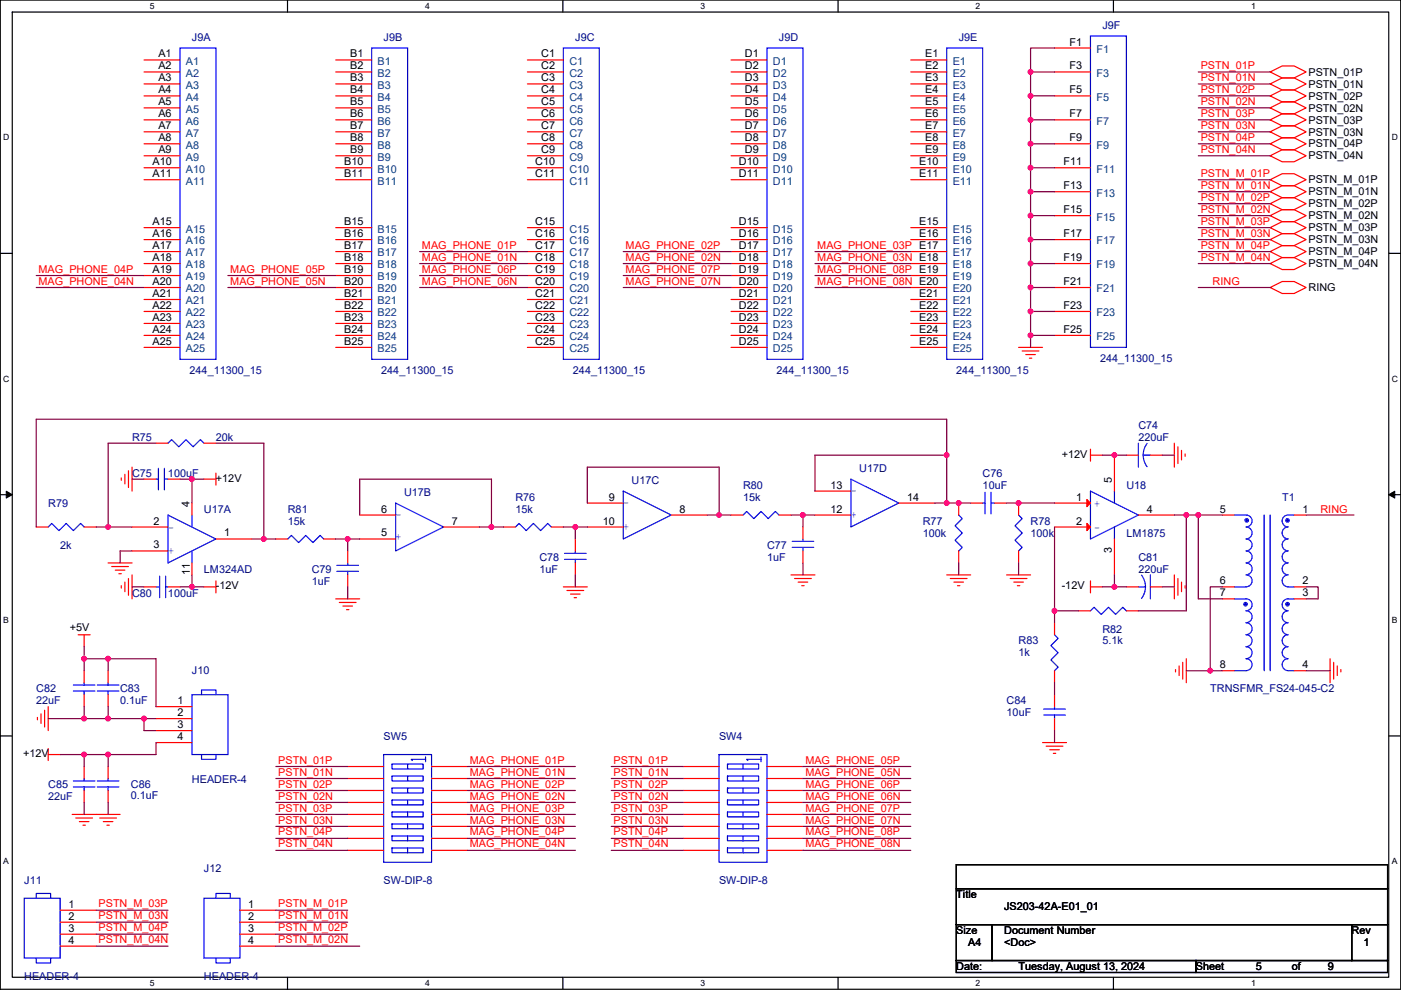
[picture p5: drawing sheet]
<svg xmlns="http://www.w3.org/2000/svg" width="297mm" height="210mm" viewBox="0 0 297 210" stroke-linecap="round" stroke-linejoin="round" font-family="sans-serif">
<defs><g id="words">
<g font-size="2.3" fill="#000080">
<text x="40.7" y="8.7">J9A</text>
<text x="81.3" y="8.7">J9B</text>
<text x="122" y="8.7">J9C</text>
<text x="165.2" y="8.7">J9D</text>
<text x="203.3" y="8.7">J9E</text>
<text x="233.7" y="6.1">J9F</text>
<text x="233.2" y="76.8">244_11300_15</text>
<text x="40.2" y="79.3">244_11300_15</text>
<text x="80.8" y="79.3">244_11300_15</text>
<text x="121.5" y="79.3">244_11300_15</text>
<text x="164.7" y="79.3">244_11300_15</text>
<text x="202.8" y="79.3">244_11300_15</text>
<text x="28" y="93.5">R75</text>
<text x="45.8" y="93.5">20k</text>
<text x="241.4" y="91">C74</text>
<text x="241.4" y="93.5">220uF</text>
<text x="28" y="101.1">C75</text>
<text x="35.6" y="101.1">100uF</text>
<text x="182.2" y="100.1">U17D</text>
<text x="208.3" y="101.1">C76</text>
<text x="10.2" y="107.5">R79</text>
<text x="85.7" y="105.2">U17B</text>
<text x="109.3" y="106.2">R76</text>
<text x="133.9" y="102.7">U17C</text>
<text x="157.5" y="103.7">R80</text>
<text x="157.5" y="106.2">15k</text>
<text x="208.3" y="103.7">10uF</text>
<text x="238.8" y="103.7">U18</text>
<text x="271.8" y="106.2">T1</text>
<text x="43.2" y="108.8">U17A</text>
<text x="61" y="108.8">R81</text>
<text x="61" y="111.3">15k</text>
<text x="109.3" y="108.8">15k</text>
<text x="195.6" y="111.3">R77</text>
<text x="195.6" y="113.8">100k</text>
<text x="218.5" y="111.3">R78</text>
<text x="218.5" y="113.8">100k</text>
<text x="238.8" y="113.8">LM1875</text>
<text x="12.8" y="116.4">2k</text>
<text x="114.4" y="118.9">C78</text>
<text x="162.6" y="116.4">C77</text>
<text x="162.6" y="118.9">1uF</text>
<text x="241.4" y="118.9">C81</text>
<text x="43.2" y="121.5">LM324AD</text>
<text x="66.1" y="121.5">C79</text>
<text x="66.1" y="124">1uF</text>
<text x="114.4" y="121.5">1uF</text>
<text x="241.4" y="121.5">220uF</text>
<text x="28" y="126.5">C80</text>
<text x="35.6" y="126.5">100uF</text>
<text x="216" y="136.7">R83</text>
<text x="233.7" y="134.2">R82</text>
<text x="233.7" y="136.7">5.1k</text>
<text x="40.7" y="143">J10</text>
<text x="216" y="139.2">1k</text>
<text x="7.7" y="146.9">C82</text>
<text x="7.7" y="149.4">22uF</text>
<text x="25.5" y="146.9">C83</text>
<text x="25.5" y="149.4">0.1uF</text>
<text x="213.4" y="149.4">C84</text>
<text x="256.6" y="146.9">TRNSFMR_FS24-045-C2</text>
<text x="213.4" y="151.9">10uF</text>
<text x="81.3" y="157">SW5</text>
<text x="152.5" y="157">SW4</text>
<text x="10.2" y="167.2">C85</text>
<text x="27.7" y="167.2">C86</text>
<text x="40.7" y="166.2">HEADER-4</text>
<text x="10.2" y="169.7">22uF</text>
<text x="27.7" y="169.5">0.1uF</text>
<text x="43.2" y="185">J12</text>
<text x="5.1" y="187.5">J11</text>
<text x="81.3" y="187.5">SW-DIP-8</text>
<text x="152.5" y="187.5">SW-DIP-8</text>
<text x="5.1" y="207.8">HEADER-4</text>
<text x="43.2" y="207.8">HEADER-4</text>
</g>
<g font-size="2.3">
<text x="226.8" y="9.7">F1</text>
<text x="33.6" y="12.2">A1</text>
<text x="33.6" y="14.7">A2</text>
<text x="33.6" y="17.3">A3</text>
<text x="74.2" y="12.2">B1</text>
<text x="74.2" y="14.7">B2</text>
<text x="74.2" y="17.3">B3</text>
<text x="114.7" y="12.2">C1</text>
<text x="114.7" y="14.7">C2</text>
<text x="114.7" y="17.3">C3</text>
<text x="157.9" y="12.2">D1</text>
<text x="157.9" y="14.7">D2</text>
<text x="157.9" y="17.3">D3</text>
<text x="196.1" y="12.2">E1</text>
<text x="196.1" y="14.7">E2</text>
<text x="196.1" y="17.3">E3</text>
<text x="226.8" y="14.7">F3</text>
<text x="277.4" y="16">PSTN_01P</text>
<text x="33.6" y="19.8">A4</text>
<text x="33.6" y="22.4">A5</text>
<text x="74.2" y="19.8">B4</text>
<text x="74.2" y="22.4">B5</text>
<text x="114.7" y="19.8">C4</text>
<text x="114.7" y="22.4">C5</text>
<text x="157.9" y="19.8">D4</text>
<text x="157.9" y="22.4">D5</text>
<text x="196.1" y="19.8">E4</text>
<text x="196.1" y="22.4">E5</text>
<text x="226.8" y="19.8">F5</text>
<text x="277.4" y="18.6">PSTN_01N</text>
<text x="277.4" y="21.1">PSTN_02P</text>
<text x="277.4" y="23.7">PSTN_02N</text>
<text x="33.6" y="24.9">A6</text>
<text x="33.6" y="27.4">A7</text>
<text x="33.6" y="30">A8</text>
<text x="74.2" y="24.9">B6</text>
<text x="74.2" y="27.4">B7</text>
<text x="74.2" y="30">B8</text>
<text x="114.7" y="24.9">C6</text>
<text x="114.7" y="27.4">C7</text>
<text x="114.7" y="30">C8</text>
<text x="157.9" y="24.9">D6</text>
<text x="157.9" y="27.4">D7</text>
<text x="157.9" y="30">D8</text>
<text x="196.1" y="24.9">E6</text>
<text x="196.1" y="27.4">E7</text>
<text x="196.1" y="30">E8</text>
<text x="226.8" y="24.9">F7</text>
<text x="226.8" y="30">F9</text>
<text x="277.4" y="26.2">PSTN_03P</text>
<text x="277.4" y="28.7">PSTN_03N</text>
<text x="32.3" y="35.1">A10</text>
<text x="33.6" y="32.5">A9</text>
<text x="73" y="35.1">B10</text>
<text x="74.2" y="32.5">B9</text>
<text x="113.5" y="35.1">C10</text>
<text x="114.7" y="32.5">C9</text>
<text x="156.7" y="35.1">D10</text>
<text x="157.9" y="32.5">D9</text>
<text x="194.9" y="35.1">E10</text>
<text x="196.1" y="32.5">E9</text>
<text x="225.5" y="35.1">F11</text>
<text x="277.4" y="31.3">PSTN_04P</text>
<text x="277.4" y="33.8">PSTN_04N</text>
<text x="32.3" y="37.6">A11</text>
<text x="73" y="37.6">B11</text>
<text x="113.5" y="37.6">C11</text>
<text x="156.7" y="37.6">D11</text>
<text x="194.9" y="37.6">E11</text>
<text x="225.5" y="40.1">F13</text>
<text x="277.4" y="38.9">PSTN_M_01P</text>
<text x="277.4" y="41.4">PSTN_M_01N</text>
<text x="32.3" y="47.8">A15</text>
<text x="73" y="47.8">B15</text>
<text x="113.5" y="47.8">C15</text>
<text x="156.7" y="47.8">D15</text>
<text x="194.9" y="47.8">E15</text>
<text x="225.5" y="45.2">F15</text>
<text x="277.4" y="44">PSTN_M_02P</text>
<text x="277.4" y="46.5">PSTN_M_02N</text>
<text x="32.3" y="50.3">A16</text>
<text x="32.3" y="52.8">A17</text>
<text x="73" y="50.3">B16</text>
<text x="73" y="52.8">B17</text>
<text x="113.5" y="50.3">C16</text>
<text x="113.5" y="52.8">C17</text>
<text x="156.7" y="50.3">D16</text>
<text x="156.7" y="52.8">D17</text>
<text x="194.9" y="50.3">E16</text>
<text x="225.5" y="50.3">F17</text>
<text x="277.4" y="49.1">PSTN_M_03P</text>
<text x="277.4" y="51.6">PSTN_M_03N</text>
<text x="32.3" y="55.4">A18</text>
<text x="32.3" y="57.9">A19</text>
<text x="73" y="55.4">B18</text>
<text x="73" y="57.9">B19</text>
<text x="113.5" y="55.4">C18</text>
<text x="113.5" y="57.9">C19</text>
<text x="156.7" y="55.4">D18</text>
<text x="156.7" y="57.9">D19</text>
<text x="225.5" y="55.4">F19</text>
<text x="277.4" y="54.1">PSTN_M_04P</text>
<text x="277.4" y="56.7">PSTN_M_04N</text>
<text x="32.3" y="60.5">A20</text>
<text x="32.3" y="63">A21</text>
<text x="32.3" y="65.5">A22</text>
<text x="73" y="60.5">B20</text>
<text x="73" y="63">B21</text>
<text x="73" y="65.5">B22</text>
<text x="113.5" y="60.5">C20</text>
<text x="113.5" y="63">C21</text>
<text x="113.5" y="65.5">C22</text>
<text x="156.7" y="60.5">D20</text>
<text x="156.7" y="63">D21</text>
<text x="156.7" y="65.5">D22</text>
<text x="194.9" y="63">E21</text>
<text x="194.9" y="65.5">E22</text>
<text x="225.5" y="60.5">F21</text>
<text x="225.5" y="65.5">F23</text>
<text x="277.4" y="61.8">RING</text>
<text x="32.3" y="68.1">A23</text>
<text x="32.3" y="70.6">A24</text>
<text x="73" y="68.1">B23</text>
<text x="73" y="70.6">B24</text>
<text x="113.5" y="68.1">C23</text>
<text x="113.5" y="70.6">C24</text>
<text x="156.7" y="68.1">D23</text>
<text x="156.7" y="70.6">D24</text>
<text x="194.9" y="68.1">E23</text>
<text x="194.9" y="70.6">E24</text>
<text x="225.5" y="70.6">F25</text>
<text x="32.3" y="73.2">A25</text>
<text x="73" y="73.2">B25</text>
<text x="113.5" y="73.2">C25</text>
<text x="156.7" y="73.2">D25</text>
<text x="194.9" y="73.2">E25</text>
<text x="225.1" y="97.1">+12V</text>
<text x="40.2" y="107.5" transform="rotate(-90 40.2 107.5)">4</text>
<text x="45.8" y="102.2">+12V</text>
<text x="129.1" y="106.2">9</text>
<text x="176.1" y="103.6">13</text>
<text x="192.3" y="106.2">14</text>
<text x="228.2" y="106.2">1</text>
<text x="235.8" y="102.4" transform="rotate(-90 235.8 102.4)">5</text>
<text x="32.6" y="111.3">2</text>
<text x="47.6" y="113.8">1</text>
<text x="80.8" y="113.8">5</text>
<text x="80.8" y="108.7">6</text>
<text x="95.8" y="111.3">7</text>
<text x="127.8" y="111.3">10</text>
<text x="144.1" y="108.7">8</text>
<text x="176.1" y="108.7">12</text>
<text x="228.2" y="111.3">2</text>
<text x="243.1" y="108.7">4</text>
<text x="258.6" y="108.7">5</text>
<text x="276.2" y="108.7">1</text>
<text x="32.6" y="116.3">3</text>
<text x="235.8" y="117.4" transform="rotate(-90 235.8 117.4)">3</text>
<text x="40.3" y="121.9" transform="rotate(-90 40.3 121.9)">11</text>
<text x="45.8" y="125">-12V</text>
<text x="225.1" y="125">-12V</text>
<text x="258.6" y="124">6</text>
<text x="276.2" y="124">2</text>
<text x="258.6" y="126.5">7</text>
<text x="276.2" y="126.5">3</text>
<text x="14.8" y="133.9">+5V</text>
<text x="258.6" y="141.7">8</text>
<text x="276.2" y="141.7">4</text>
<text x="37.7" y="149.4">1</text>
<text x="37.7" y="151.9">2</text>
<text x="37.7" y="154.4">3</text>
<text x="4.9" y="160.6">+12V</text>
<text x="37.7" y="157">4</text>
<text x="202.8" y="190.5">Title</text>
<text x="14.5" y="192.5">1</text>
<text x="14.5" y="195.1">2</text>
<text x="14.5" y="197.6">3</text>
<text x="52.6" y="192.5">1</text>
<text x="52.6" y="195.1">2</text>
<text x="52.6" y="197.6">3</text>
<text x="212.9" y="193.1">JS203-42A-E01_01</text>
<text x="14.5" y="200.2">4</text>
<text x="52.6" y="200.2">4</text>
<text x="202.8" y="198.2">Size</text>
<text x="205.3" y="200.7">A4</text>
<text x="212.9" y="198.2">Document Number</text>
<text x="212.9" y="200.7">&lt;Doc&gt;</text>
<text x="286.6" y="198.2">Rev</text>
<text x="289.1" y="200.7">1</text>
<text x="202.8" y="205.8">Date:</text>
<text x="216" y="205.8">Tuesday, August 13, 2024</text>
<text x="253.6" y="205.8">Sheet</text>
<text x="266.3" y="205.8">5</text>
<text x="273.9" y="205.8">of</text>
<text x="281.5" y="205.8">9</text>
</g>
<g font-size="2.3" fill="#004080">
<text x="232.5" y="11.2">F1</text>
<text x="39.4" y="13.8">A1</text>
<text x="39.4" y="16.3">A2</text>
<text x="80.1" y="13.8">B1</text>
<text x="80.1" y="16.3">B2</text>
<text x="120.7" y="13.8">C1</text>
<text x="120.7" y="16.3">C2</text>
<text x="163.9" y="13.8">D1</text>
<text x="163.9" y="16.3">D2</text>
<text x="202" y="13.8">E1</text>
<text x="202" y="16.3">E2</text>
<text x="232.5" y="16.3">F3</text>
<text x="39.4" y="18.8">A3</text>
<text x="39.4" y="21.4">A4</text>
<text x="39.4" y="23.9">A5</text>
<text x="80.1" y="18.8">B3</text>
<text x="80.1" y="21.4">B4</text>
<text x="80.1" y="23.9">B5</text>
<text x="120.7" y="18.8">C3</text>
<text x="120.7" y="21.4">C4</text>
<text x="120.7" y="23.9">C5</text>
<text x="163.9" y="18.8">D3</text>
<text x="163.9" y="21.4">D4</text>
<text x="163.9" y="23.9">D5</text>
<text x="202" y="18.8">E3</text>
<text x="202" y="21.4">E4</text>
<text x="202" y="23.9">E5</text>
<text x="232.5" y="21.4">F5</text>
<text x="39.4" y="26.5">A6</text>
<text x="39.4" y="29">A7</text>
<text x="80.1" y="26.5">B6</text>
<text x="80.1" y="29">B7</text>
<text x="120.7" y="26.5">C6</text>
<text x="120.7" y="29">C7</text>
<text x="163.9" y="26.5">D6</text>
<text x="163.9" y="29">D7</text>
<text x="202" y="26.5">E6</text>
<text x="202" y="29">E7</text>
<text x="232.5" y="26.5">F7</text>
<text x="39.4" y="31.5">A8</text>
<text x="39.4" y="34.1">A9</text>
<text x="80.1" y="31.5">B8</text>
<text x="80.1" y="34.1">B9</text>
<text x="120.7" y="31.5">C8</text>
<text x="120.7" y="34.1">C9</text>
<text x="163.9" y="31.5">D8</text>
<text x="163.9" y="34.1">D9</text>
<text x="202" y="31.5">E8</text>
<text x="202" y="34.1">E9</text>
<text x="232.5" y="31.5">F9</text>
<text x="39.4" y="36.6">A10</text>
<text x="39.4" y="39.2">A11</text>
<text x="80.1" y="36.6">B10</text>
<text x="80.1" y="39.2">B11</text>
<text x="120.7" y="36.6">C10</text>
<text x="120.7" y="39.2">C11</text>
<text x="163.9" y="36.6">D10</text>
<text x="163.9" y="39.2">D11</text>
<text x="202" y="36.6">E10</text>
<text x="202" y="39.2">E11</text>
<text x="232.5" y="36.6">F11</text>
<text x="232.5" y="41.7">F13</text>
<text x="232.5" y="46.8">F15</text>
<text x="39.4" y="49.3">A15</text>
<text x="39.4" y="51.9">A16</text>
<text x="80.1" y="49.3">B15</text>
<text x="80.1" y="51.9">B16</text>
<text x="120.7" y="49.3">C15</text>
<text x="120.7" y="51.9">C16</text>
<text x="163.9" y="49.3">D15</text>
<text x="163.9" y="51.9">D16</text>
<text x="202" y="49.3">E15</text>
<text x="202" y="51.9">E16</text>
<text x="232.5" y="51.9">F17</text>
<text x="39.4" y="54.4">A17</text>
<text x="39.4" y="56.9">A18</text>
<text x="39.4" y="59.5">A19</text>
<text x="80.1" y="54.4">B17</text>
<text x="80.1" y="56.9">B18</text>
<text x="80.1" y="59.5">B19</text>
<text x="120.7" y="54.4">C17</text>
<text x="120.7" y="56.9">C18</text>
<text x="120.7" y="59.5">C19</text>
<text x="163.9" y="54.4">D17</text>
<text x="163.9" y="56.9">D18</text>
<text x="163.9" y="59.5">D19</text>
<text x="202" y="54.4">E17</text>
<text x="202" y="56.9">E18</text>
<text x="202" y="59.5">E19</text>
<text x="232.5" y="56.9">F19</text>
<text x="39.4" y="62">A20</text>
<text x="39.4" y="64.6">A21</text>
<text x="80.1" y="62">B20</text>
<text x="80.1" y="64.6">B21</text>
<text x="120.7" y="62">C20</text>
<text x="120.7" y="64.6">C21</text>
<text x="163.9" y="62">D20</text>
<text x="163.9" y="64.6">D21</text>
<text x="202" y="62">E20</text>
<text x="202" y="64.6">E21</text>
<text x="232.5" y="62">F21</text>
<text x="39.4" y="67.1">A22</text>
<text x="39.4" y="69.6">A23</text>
<text x="80.1" y="67.1">B22</text>
<text x="80.1" y="69.6">B23</text>
<text x="120.7" y="67.1">C22</text>
<text x="120.7" y="69.6">C23</text>
<text x="163.9" y="67.1">D22</text>
<text x="163.9" y="69.6">D23</text>
<text x="202" y="67.1">E22</text>
<text x="202" y="69.6">E23</text>
<text x="232.5" y="67.1">F23</text>
<text x="39.4" y="72.2">A24</text>
<text x="39.4" y="74.7">A25</text>
<text x="80.1" y="72.2">B24</text>
<text x="80.1" y="74.7">B25</text>
<text x="120.7" y="72.2">C24</text>
<text x="120.7" y="74.7">C25</text>
<text x="163.9" y="72.2">D24</text>
<text x="163.9" y="74.7">D25</text>
<text x="202" y="72.2">E24</text>
<text x="202" y="74.7">E25</text>
<text x="232.5" y="72.2">F25</text>
</g>
<g font-size="2.3" fill="#f00">
<text x="254.6" y="14.6">PSTN_01P</text>
<text x="254.6" y="17.2">PSTN_01N</text>
<text x="254.6" y="19.7">PSTN_02P</text>
<text x="254.6" y="22.3">PSTN_02N</text>
<text x="254.6" y="24.8">PSTN_03P</text>
<text x="254.6" y="27.3">PSTN_03N</text>
<text x="254.6" y="29.9">PSTN_04P</text>
<text x="254.6" y="32.4">PSTN_04N</text>
<text x="254.6" y="37.5">PSTN_M_01P</text>
<text x="254.6" y="40">PSTN_M_01N</text>
<text x="254.6" y="42.6">PSTN_M_02P</text>
<text x="254.6" y="45.1">PSTN_M_02N</text>
<text x="254.6" y="47.7">PSTN_M_03P</text>
<text x="89.5" y="52.7">MAG_PHONE_01P</text>
<text x="132.6" y="52.7">MAG_PHONE_02P</text>
<text x="173.3" y="52.7">MAG_PHONE_03P E17</text>
<text x="254.6" y="50.2">PSTN_M_03N</text>
<text x="254.6" y="52.7">PSTN_M_04P</text>
<text x="8.2" y="57.8">MAG_PHONE_04P</text>
<text x="48.8" y="57.8">MAG_PHONE_05P</text>
<text x="89.5" y="55.3">MAG_PHONE_01N</text>
<text x="89.5" y="57.8">MAG_PHONE_06P</text>
<text x="132.6" y="55.3">MAG_PHONE_02N</text>
<text x="132.6" y="57.8">MAG_PHONE_07P</text>
<text x="173.3" y="55.3">MAG_PHONE_03N E18</text>
<text x="173.3" y="57.8">MAG_PHONE_08P E19</text>
<text x="254.6" y="55.3">PSTN_M_04N</text>
<text x="8.2" y="60.4">MAG_PHONE_04N</text>
<text x="48.8" y="60.4">MAG_PHONE_05N</text>
<text x="89.5" y="60.4">MAG_PHONE_06N</text>
<text x="132.6" y="60.4">MAG_PHONE_07N</text>
<text x="173.3" y="60.4">MAG_PHONE_08N E20</text>
<text x="257.1" y="60.5">RING</text>
<text x="280" y="108.7">RING</text>
<text x="59" y="162">PSTN_01P</text>
<text x="99.6" y="162">MAG_PHONE_01P</text>
<text x="130.1" y="162">PSTN_01P</text>
<text x="170.7" y="162">MAG_PHONE_05P</text>
<text x="59" y="164.5">PSTN_01N</text>
<text x="59" y="167">PSTN_02P</text>
<text x="99.6" y="164.5">MAG_PHONE_01N</text>
<text x="99.6" y="167">MAG_PHONE_02P</text>
<text x="130.1" y="164.5">PSTN_01N</text>
<text x="130.1" y="167">PSTN_02P</text>
<text x="170.7" y="164.5">MAG_PHONE_05N</text>
<text x="170.7" y="167">MAG_PHONE_06P</text>
<text x="59" y="169.6">PSTN_02N</text>
<text x="59" y="172.1">PSTN_03P</text>
<text x="99.6" y="169.6">MAG_PHONE_02N</text>
<text x="99.6" y="172.1">MAG_PHONE_03P</text>
<text x="130.1" y="169.6">PSTN_02N</text>
<text x="130.1" y="172.1">PSTN_03P</text>
<text x="170.7" y="169.6">MAG_PHONE_06N</text>
<text x="170.7" y="172.1">MAG_PHONE_07P</text>
<text x="59" y="174.7">PSTN_03N</text>
<text x="59" y="177.2">PSTN_04P</text>
<text x="59" y="179.7">PSTN_04N</text>
<text x="99.6" y="174.7">MAG_PHONE_03N</text>
<text x="99.6" y="177.2">MAG_PHONE_04P</text>
<text x="99.6" y="179.7">MAG_PHONE_04N</text>
<text x="130.1" y="174.7">PSTN_03N</text>
<text x="130.1" y="177.2">PSTN_04P</text>
<text x="130.1" y="179.7">PSTN_04N</text>
<text x="170.7" y="174.7">MAG_PHONE_07N</text>
<text x="170.7" y="177.2">MAG_PHONE_08P</text>
<text x="170.7" y="179.7">MAG_PHONE_08N</text>
<text x="20.9" y="192.4">PSTN_M_03P</text>
<text x="20.9" y="195">PSTN_M_03N</text>
<text x="20.9" y="197.5">PSTN_M_04P</text>
<text x="59" y="192.4">PSTN_M_01P</text>
<text x="59" y="195">PSTN_M_01N</text>
<text x="59" y="197.5">PSTN_M_02P</text>
<text x="20.9" y="200.1">PSTN_M_04N</text>
<text x="59" y="200.1">PSTN_M_02N</text>
</g>
<g font-size="2.3" fill="#00f">
<text x="132.1" y="107.3">-</text>
<text x="180.4" y="104.7">-</text>
<text x="232" y="107.5">+</text>
<text x="35.6" y="112.6">-</text>
<text x="83.9" y="109.8">-</text>
<text x="132.1" y="112.3">+</text>
<text x="180.4" y="109.8">+</text>
<text x="232" y="112.6">-</text>
<text x="35.6" y="117.4">+</text>
<text x="83.9" y="114.6">+</text>
</g>
<g font-size="1.8">
<text x="31.8" y="1.9">5</text>
<text x="90.1" y="1.9">4</text>
<text x="148.5" y="1.9">3</text>
<text x="206.9" y="1.9">2</text>
<text x="265.2" y="1.9">1</text>
<text x=".7" y="29.8">D</text>
<text x="295.1" y="29.8">D</text>
<text x=".7" y="81">C</text>
<text x="295.1" y="81">C</text>
<text x=".7" y="132.1">B</text>
<text x="295.1" y="132.1">B</text>
<text x=".7" y="183.3">A</text>
<text x="295.1" y="183.3">A</text>
<text x="31.8" y="209.2">5</text>
<text x="90.1" y="209.2">4</text>
<text x="148.5" y="209.2">3</text>
<text x="206.9" y="209.2">2</text>
<text x="265.2" y="209.2">1</text>
</g>
</g></defs>
<path d="M.1 0h296.9v209.8h-296.9zM2.6 2.6h291.8v204.7h-291.8z" fill="none" stroke="#000" stroke-width=".25"/>
<g fill="#fff">
<path d="M31.8 .3h1v2h-1z"/>
<path d="M31.8 207.5h1v2.1h-1z"/>
</g>
<path d="M61 0v2.6M61 207.3v2.5" fill="none" stroke="#000" stroke-width=".25"/>
<g fill="#fff">
<path d="M90.1 .3h1v2h-1z"/>
<path d="M90.1 207.5h1v2.1h-1z"/>
</g>
<path d="M119.3 0v2.6M119.3 207.3v2.5" fill="none" stroke="#000" stroke-width=".25"/>
<g fill="#fff">
<path d="M148.5 .3h1v2h-1z"/>
<path d="M148.5 207.5h1v2.1h-1z"/>
</g>
<path d="M177.7 0v2.6M177.7 207.3v2.5" fill="none" stroke="#000" stroke-width=".25"/>
<g fill="#fff">
<path d="M206.9 .3h1v2h-1z"/>
<path d="M206.9 207.5h1v2.1h-1z"/>
</g>
<path d="M236.1 0v2.6M236.1 207.3v2.5" fill="none" stroke="#000" stroke-width=".25"/>
<g fill="#fff">
<path d="M265.2 .3h1v2h-1z"/>
<path d="M265.2 207.5h1v2.1h-1z"/>
<path d="M.7 28.2h1.3v2h-1.3z"/>
<path d="M295.1 28.2h1.3v2h-1.3z"/>
<path d="M.7 79.3h1.3v2.1h-1.3z"/>
<path d="M295.1 79.3h1.3v2.1h-1.3z"/>
</g>
<path d="M.1 53.7h2.5M294.4 53.7h2.6" fill="none" stroke="#000" stroke-width=".25"/>
<g fill="#fff">
<path d="M.7 130.5h1.2v2h-1.2z"/>
<path d="M295.1 130.5h1.2v2h-1.2z"/>
</g>
<path d="M.1 104.9h2.5M294.4 104.9h2.6" fill="none" stroke="#000" stroke-width=".25"/>
<path d="M1.3 104.2l1.3 .7-1.3 .7zM294.4 104.9l1.3-.7v1.4z" fill="#000" stroke="#000" stroke-width=".21"/>
<g fill="#fff">
<path d="M.7 181.7h1.2v2h-1.2z"/>
<path d="M295.1 181.7h1.2v2h-1.2z"/>
</g>
<path d="M.1 156.1h2.5M294.4 156.1h2.6M202.8 183.4h91.4v5.1h-91.4zM202.8 188.5h91.4v7.6h-91.4zM202.8 196.1h7.6v7.6h-7.6zM210.4 196.1h76.2v7.6h-76.2zM286.6 196.1h7.6v7.6h-7.6zM202.8 203.7h50.8v2.6h-50.8zM253.6 203.7h40.6v2.6h-40.6z" fill="none" stroke="#000" stroke-width=".25"/>
<g fill="none" stroke="#f00" stroke-width=".25">
<path d="M30.5 12.7h7.7M30.5 15.3h7.7M30.5 17.8h7.7M71.2 12.7h7.6M71.2 15.3h7.6M71.2 17.8h7.6M111.8 12.7h7.6M111.8 15.3h7.6M111.8 17.8h7.6M155 12.7h7.6M155 15.3h7.6M155 17.8h7.6"/>
<path d="M193.1 12.7h7.6M193.1 15.3h7.6M193.1 17.8h7.6M223.6 10.2h7.6M223.6 15.3h7.6M269.3 15.3l2.5-1.3h2.6l2.5 1.3-2.5 1.2h-2.6zM269.3 17.8l2.5-1.3h2.6l2.5 1.3-2.5 1.3h-2.6zM30.5 20.3h7.7M30.5 22.9h7.7M30.5 25.4h7.7M30.5 28h7.7M30.5 30.5h7.7"/>
<path d="M30.5 33h7.7M30.5 35.6h7.7M30.5 38.1h7.7M71.2 20.3h7.6M71.2 22.9h7.6M71.2 25.4h7.6M71.2 28h7.6M71.2 30.5h7.6M71.2 33h7.6M71.2 35.6h7.6M71.2 38.1h7.6M111.8 20.3h7.6"/>
<path d="M111.8 22.9h7.6M111.8 25.4h7.6M111.8 28h7.6M111.8 30.5h7.6M111.8 33h7.6M111.8 35.6h7.6M111.8 38.1h7.6M155 20.3h7.6M155 22.9h7.6M155 25.4h7.6M155 28h7.6M155 30.5h7.6"/>
<path d="M155 33h7.6M155 35.6h7.6M155 38.1h7.6M193.1 20.3h7.6M193.1 22.9h7.6M193.1 25.4h7.6M193.1 28h7.6M193.1 30.5h7.6M193.1 33h7.6M193.1 35.6h7.6M193.1 38.1h7.6M223.6 20.3h7.6"/>
<path d="M223.6 25.4h7.6M223.6 30.5h7.6M223.6 35.6h7.6M269.3 20.3l2.5-1.2h2.6l2.5 1.2-2.5 1.3h-2.6zM269.3 22.9l2.5-1.3h2.6l2.5 1.3-2.5 1.3h-2.6zM269.3 25.4l2.5-1.2h2.6l2.5 1.2-2.5 1.3h-2.6zM269.3 30.5l2.5-1.3h2.6l2.5 1.3-2.5 1.3h-2.6zM269.3 28l2.5-1.3h2.6l2.5 1.3-2.5 1.2h-2.6zM269.3 33l2.5-1.2h2.6l2.5 1.2-2.5 1.3h-2.6zM269.3 38.1l2.5-1.2h2.6l2.5 1.2-2.5 1.3h-2.6zM30.5 48.3h7.7M30.5 50.8h7.7"/>
<path d="M30.5 53.4h7.7M30.5 55.9h7.7M30.5 58.4h7.7M71.2 48.3h7.6M71.2 50.8h7.6M71.2 53.4h7.6M71.2 55.9h7.6M71.2 58.4h7.6M111.8 48.3h7.6M111.8 50.8h7.6M111.8 53.4h7.6M111.8 55.9h7.6"/>
<path d="M111.8 58.4h7.6M155 48.3h7.6M155 50.8h7.6M155 53.4h7.6M155 55.9h7.6M155 58.4h7.6M193.1 48.3h7.6M193.1 50.8h7.6M193.1 53.4h7.6M193.1 55.9h7.6M193.1 58.4h7.6M223.6 40.7h7.6"/>
<path d="M223.6 45.7h7.6M223.6 50.8h7.6M223.6 55.9h7.6M269.3 40.7l2.5-1.3h2.6l2.5 1.3-2.5 1.2h-2.6zM269.3 43.2l2.5-1.3h2.6l2.5 1.3-2.5 1.3h-2.6zM269.3 45.7l2.5-1.2h2.6l2.5 1.2-2.5 1.3h-2.6zM269.3 48.3l2.5-1.3h2.6l2.5 1.3-2.5 1.3h-2.6zM269.3 50.8l2.5-1.2h2.6l2.5 1.2-2.5 1.3h-2.6zM269.3 53.4l2.5-1.3h2.6l2.5 1.3-2.5 1.2h-2.6zM269.3 55.9l2.5-1.3h2.6l2.5 1.3-2.5 1.3h-2.6zM30.5 61h7.7M30.5 63.5h7.7"/>
<path d="M30.5 66.1h7.7M30.5 68.6h7.7M30.5 71.1h7.7M30.5 73.7h7.7M71.2 61h7.6M71.2 63.5h7.6M71.2 66.1h7.6M71.2 68.6h7.6M71.2 71.1h7.6M71.2 73.7h7.6M111.8 61h7.6M111.8 63.5h7.6"/>
<path d="M111.8 66.1h7.6M111.8 68.6h7.6M111.8 71.1h7.6M111.8 73.7h7.6M155 61h7.6M155 63.5h7.6M155 66.1h7.6M155 68.6h7.6M155 71.1h7.6M155 73.7h7.6M193.1 61h7.6M193.1 63.5h7.6"/>
<path d="M193.1 66.1h7.6M193.1 68.6h7.6M193.1 71.1h7.6M193.1 73.7h7.6M216 73.7h5M216.7 74.4h3.6M217.5 75.2h2M218.2 76h.6M223.6 61h7.6M223.6 66.1h7.6M223.6 71.1h7.6M269.3 61l2.5-1.3h2.6l2.5 1.3-2.5 1.3h-2.6z"/>
<path d="M27.2 99.8v3.6M28 99.1v5.1M33.1 94h2.5M43.2 94h2.6M231.2 96.5h2.5M231.2 95.3v2.5M236.3 96.5v7.7M238.8 96.5h2.6M243.9 96.5h2.5M249 94v5.1M249.7 94.8v3.5M250.5 95.5v2.1"/>
<path d="M251.3 96.3v.5M7.7 111.8h2.5M17.8 111.8h2.6M22.9 119.4h5.1M25.7 101.4v.5M26.5 100.6v2M28 111.8h7.6M28 116.9h7.6M30.5 101.6h2.6M35.6 101.6h2.6M40.7 106.7v2.5M40.7 119.4v2.5"/>
<path d="M43.2 101.6h2.6M45.8 100.4v2.5M45.8 114.3h7.6M58.5 114.3h2.5M68.6 114.3h2.6M73.7 116.9v2.5M76.3 114.3h7.6M76.3 109.2h7.6M94 111.8h7.7M106.7 111.8h2.6M116.9 111.8h2.5M122 114.3v2.6"/>
<path d="M122 119.4v2.5M124.5 106.7h7.6M124.5 111.8h7.6M142.3 109.2h7.6M155 109.2h2.5M165.2 109.2h2.5M170.2 111.8v2.5M170.2 116.9v2.5M172.8 109.2h7.6M172.8 104.2h7.6M190.6 106.7h7.6M203.3 106.7v2.5"/>
<path d="M203.3 116.9v2.5M205.8 106.7h2.5M210.9 106.7h2.5M216 106.7v2.5M216 116.9v2.5M223.6 106.7h7.6M223.6 111.8h7.6M236.3 114.3v7.6M241.4 109.2h7.6M259.1 109.2h2.6M274.4 109.2h2.5M16.6 134.6h2.5"/>
<path d="M17.8 134.6v2.6M23.7 120.2h3.5M24.4 120.9h2.1M25.2 121.7h.5M25.7 124.2v.5M26.5 123.5v2M27.2 122.7v3.6M28 121.9v5.1M30.5 124.5h2.6M35.6 124.5h2.6M43.2 124.5h2.6M45.8 123.2v2.6"/>
<path d="M71.2 127h5.1M71.9 127.8h3.6M72.7 128.5h2M73.5 129.3h.5M73.7 121.9v2.6M119.4 124.5h5.1M120.2 125.2h3.6M121 126h2M121.7 126.8h.5M167.7 121.9h5.1M168.5 122.7h3.5M169.2 123.5h2.1"/>
<path d="M170 124.2h.5M200.7 121.9h5.1M201.5 122.7h3.5M202.2 123.5h2.1M203 124.2h.5M213.4 121.9h5.1M214.2 122.7h3.5M214.9 123.5h2.1M215.7 124.2h.5M223.6 132.1v2.5M228.7 129.6h2.5M231.2 124.5h2.5"/>
<path d="M231.2 123.2v2.6M238.8 129.6h2.6M238.8 124.5h2.6M243.9 124.5h2.5M249 121.9v5.1M249.7 122.7v3.6M250.5 123.5v2M251.3 124.2v.5M251.5 139.7v5.1M259.1 127h2.6M259.1 124.5h2.6M274.4 127h2.5"/>
<path d="M274.4 124.5h2.5M282 139.7v5.1M7.9 152.2v.5M8.7 151.4v2M9.5 150.6v3.6M10.2 149.9v5.1M10.2 158.8v2.5M17.8 142.3v2.5M17.8 147.3v2.6M22.9 142.3v2.5M22.9 147.3v2.6M33.1 149.9h7.6"/>
<path d="M33.1 152.4h7.6M33.1 155h7.6M33.1 157.5h7.6M221 157.5h5.1M221.8 158.3h3.6M222.6 159h2M223.3 159.8h.5M223.6 142.3v2.5M223.6 147.3v2.6M223.6 152.4v2.6M249.2 142v.5M250 141.2v2.1"/>
<path d="M250.8 140.5v3.5M259.1 142.3h2.6M274.4 142.3h2.5M282.8 140.5v3.5M283.5 141.2v2.1M284.3 142v.5M10.2 160h2.6M15.3 172.7h10.2M16.1 173.5h3.5M16.8 174.3h2.1M17.6 175h.5M17.8 162.6v2.5"/>
<path d="M17.8 167.7v2.5M21.1 173.5h3.6M21.9 174.3h2M22.7 175h.5M22.9 162.6v2.5M22.9 167.7v2.5M73.7 162.6h7.6M73.7 165.1h7.6M73.7 167.7h7.6M73.7 170.2h7.6M73.7 172.7h7.6M73.7 175.3h7.6"/>
<path d="M73.7 177.8h7.6M91.5 162.6h7.6M91.5 165.1h7.6M91.5 167.7h7.6M91.5 170.2h7.6M91.5 172.7h7.6M91.5 175.3h7.6M91.5 177.8h7.6M144.8 162.6h7.7M144.8 165.1h7.7M144.8 167.7h7.7M144.8 170.2h7.7"/>
<path d="M144.8 172.7h7.7M144.8 175.3h7.7M144.8 177.8h7.7M162.6 162.6h7.6M162.6 165.1h7.6M162.6 167.7h7.6M162.6 170.2h7.6M162.6 172.7h7.6M162.6 175.3h7.6M162.6 177.8h7.6M12.8 193.1h7.6M12.8 195.6h7.6"/>
<path d="M12.8 198.1h7.6M50.9 193.1h7.6M50.9 195.6h7.6M50.9 198.1h7.6M73.7 180.4h7.6M91.5 180.4h7.6M144.8 180.4h7.7M162.6 180.4h7.6M12.8 200.7h7.6M50.9 200.7h7.6"/>
</g>
<g fill="none" stroke="#00f" stroke-width=".25">
<path d="M38.2 10.2h7.6v66h-7.6zM78.8 10.2h7.6v66h-7.6zM119.4 10.2h7.7v66h-7.7zM162.6 10.2h7.6v66h-7.6zM200.7 10.2h7.6v66h-7.6zM231.2 7.6h7.6v66.1h-7.6zM33.6 99.3v4.6M34.9 99.3v4.6M35.6 94l.8-.8 1.5 1.6 1.5-1.6 1.6 1.6 1.5-1.6 .7 .8M241.4 94v5.1M242.4 96.5h1.5M243.2 94a4.1 4.1 0 0 0 0 5"/>
<path d="M10.2 111.8l.8-.8 1.5 1.5 1.5-1.5 1.6 1.5 1.5-1.5 .7 .8M33.1 101.6h.5M34.9 101.6h.7M35.6 109.2l10.2 5.1-10.2 5.1zM40.7 116.9v2.5M40.7 109.2v2.6M61 114.3l.8-.7 1.5 1.5 1.5-1.5 1.6 1.5 1.5-1.5 .7 .7M71.4 119.9h4.6M73.7 119.4v.5M83.9 106.7l10.1 5.1-10.1 5.1zM109.3 111.8l.7-.8 1.6 1.5 1.5-1.5 1.5 1.5 1.5-1.5 .8 .8M119.7 118.6h4.6"/>
<path d="M119.7 117.4h4.6M122 116.9v.5M122 118.6v.8M132.1 104.2l10.2 5-10.2 5.1zM157.5 109.2l.8-.7 1.5 1.5 1.6-1.5 1.5 1.5 1.5-1.5 .8 .7M168 116.1h4.5M168 114.8h4.5M170.2 114.3v.5M170.2 116.1v.8M180.4 101.6l10.2 5.1-10.2 5.1zM203.3 109.2l.7 .8-1.5 1.5 1.5 1.6-1.5 1.5 1.5 1.5-.7 .8M208.3 106.7h.5"/>
<path d="M208.8 104.4v4.6M210.1 104.4v4.6M210.1 106.7h.8M216 109.2l.7 .8-1.5 1.5 1.5 1.6-1.5 1.5 1.5 1.5-.7 .8M231.2 104.2l10.2 5-10.2 5.1zM236.3 104.2v2.5M236.3 111.8v2.5M261.7 109.2h2.5M264.2 119.4a1.26 1.26 0 0 1 1.3 1.3 1.26 1.26 0 0 1-1.3 1.2M264.2 116.9a1.26 1.26 0 0 1 1.3 1.2 1.26 1.26 0 0 1-1.3 1.3M264.2 114.3a1.26 1.26 0 0 1 1.3 1.3 1.26 1.26 0 0 1-1.3 1.2M264.2 111.8a1.26 1.26 0 0 1 1.3 1.2 1.26 1.26 0 0 1-1.3 1.3"/>
<path d="M264.2 109.2a1.26 1.26 0 0 1 1.3 1.3 1.26 1.26 0 0 1-1.3 1.3M268 109.2v33.1M269.3 109.2v33.1M273.1 109.2a1.26 1.26 0 0 0-1.3 1.3 1.26 1.26 0 0 0 1.3 1.3M273.1 111.8a1.26 1.26 0 0 0-1.3 1.2 1.26 1.26 0 0 0 1.3 1.3M273.1 114.3a1.26 1.26 0 0 0-1.3 1.3 1.26 1.26 0 0 0 1.3 1.2M273.1 116.9a1.26 1.26 0 0 0-1.3 1.2 1.26 1.26 0 0 0 1.3 1.3M273.1 119.4a1.26 1.26 0 0 0-1.3 1.3 1.26 1.26 0 0 0 1.3 1.2M273.1 109.2h1.3M33.1 124.5h.7M33.8 122.2v4.6M35.1 122.2v4.6"/>
<path d="M35.1 124.5h.5M71.4 121.2h4.6M73.7 121.2v.7M223.6 134.6l.7 .8-1.5 1.5 1.5 1.6-1.5 1.5 1.5 1.5-.7 .8M231.2 129.6l.8-.8 1.5 1.5 1.5-1.5 1.5 1.5 1.6-1.5 .7 .8M241.4 124.5h1.5M242 122a4 4 0 0 1 0 4.9M243.9 121.9v5.1M261.7 127h2.5M261.7 124.5h2.5M264.2 127a1.27 1.27 0 0 1 1.3 1.3 1.27 1.27 0 0 1-1.3 1.3 1.27 1.27 0 0 1 1.3 1.2 1.27 1.27 0 0 1-1.3 1.3 1.27 1.27 0 0 1 1.3 1.3 1.27 1.27 0 0 1-1.3 1.2 1.27 1.27 0 0 1 1.3 1.3 1.27 1.27 0 0 1-1.3 1.3 1.27 1.27 0 0 1 1.3 1.3 1.27 1.27 0 0 1-1.3 1.2 1.26 1.26 0 0 1 1.3 1.3 1.26 1.26 0 0 1-1.3 1.2M264.2 121.9a1.26 1.26 0 0 1 1.3 1.3 1.26 1.26 0 0 1-1.3 1.3"/>
<path d="M273.1 121.9a1.26 1.26 0 0 0-1.3 1.3 1.26 1.26 0 0 0 1.3 1.3M273.1 127a1.27 1.27 0 0 0-1.3 1.3 1.27 1.27 0 0 0 1.3 1.3 1.27 1.27 0 0 0-1.3 1.2 1.27 1.27 0 0 0 1.3 1.3 1.26 1.26 0 0 0-1.3 1.3 1.26 1.26 0 0 0 1.3 1.2 1.27 1.27 0 0 0-1.3 1.3 1.27 1.27 0 0 0 1.3 1.3 1.27 1.27 0 0 0-1.3 1.2 1.27 1.27 0 0 0 1.3 1.3 1.27 1.27 0 0 0-1.3 1.3 1.27 1.27 0 0 0 1.3 1.2M273.1 124.5h1.3M273.1 127h1.3M15.6 146.6h4.5M15.6 145.3h4.5M17.8 144.8v.5M17.8 146.6v.7M20.6 146.6h4.6M20.6 145.3h4.6M22.9 144.8v.5M22.9 146.6v.7"/>
<path d="M40.7 147.3h7.6v12.7h-7.6zM42.7 147.3v-1h3.1v1M221.3 151.7h4.6M221.3 150.4h4.6M223.6 149.9v.5M223.6 151.7v.7M261.7 142.3h2.5M273.1 142.3h1.3M15.6 166.9h4.5M15.6 165.6h4.5M17.8 165.1v.5M17.8 166.9v.8"/>
<path d="M20.6 166.9h4.6M20.6 165.6h4.6M22.9 165.1v.5M22.9 166.9v.8M42.7 160v1.1h3.1v-1.1M81.3 160h10.2v22.9h-10.2zM83.1 162.1h6.6v1h-6.6zM83.1 164.6h6.6v1h-6.6zM83.1 167.2h6.6v1h-6.6zM83.1 169.7h6.6v1h-6.6zM83.1 172.2h6.6v1h-6.6zM83.1 174.8h6.6v1h-6.6z"/>
<path d="M83.1 177.3h6.6v1h-6.6zM83.1 179.9h6.6v1h-6.6zM86.4 162.1v1M86.4 164.6v1M86.4 167.2v1M86.4 169.7v1M86.4 172.2v1M86.4 174.8v1M86.4 177.3v1M86.4 179.9v1M90.2 160.5v1.1M90.2 161.1h-3l.2 .2"/>
<path d="M152.5 160h10.1v22.9h-10.1zM154.2 162.1h6.6v1h-6.6zM154.2 164.6h6.6v1h-6.6zM154.2 167.2h6.6v1h-6.6zM154.2 169.7h6.6v1h-6.6zM154.2 172.2h6.6v1h-6.6zM154.2 174.8h6.6v1h-6.6zM154.2 177.3h6.6v1h-6.6zM154.2 179.9h6.6v1h-6.6zM157.5 162.1v1M157.5 164.6v1M157.5 167.2v1"/>
<path d="M157.5 169.7v1M157.5 172.2v1M157.5 174.8v1M157.5 177.3v1M157.5 179.9v1M161.4 161.1h-3.1l.3 .2M161.4 160.5v1.1M5.1 190.5h7.7v12.7h-7.7zM7.7 190.5v-1h3v1M43.2 190.5h7.7v12.7h-7.7zM45.8 190.5v-1h3v1M7.7 203.2v1h3v-1"/>
<path d="M45.8 203.2v1h3v-1"/>
</g>
<g fill="#f00" stroke="#f00" stroke-width=".25">
<path d="M230.4 105.9l.8 .8-.8 .8z"/>
<path d="M230.4 111l.8 .8-.8 .7z"/>
</g>
<g fill="#00f" stroke="#00f" stroke-width=".25">
<circle cx="273" cy="110.4" r=".38"/>
<circle cx="273" cy="128.2" r=".38"/>
<circle cx="264.1" cy="128.2" r=".38"/>
<circle cx="264.3" cy="110.4" r=".38"/>
</g>
<g fill="none" stroke="#800040" stroke-width=".25">
<path d="M223.6 10.2h-5.1v5.1M223.6 15.3h-5.1v5M254.1 17.8h15.2M254.1 15.3h15.2M218.5 35.6v5.1M218.5 35.6h5.1M223.6 20.3h-5.1v5.1M223.6 25.4h-5.1v5.1M223.6 30.5h-5.1v5.1M254.1 20.3h15.2M254.1 22.9h15.2M254.1 25.4h15.2"/>
<path d="M254.1 28h15.2M254.1 30.5h15.2M254.1 33h15.2M254.1 38.1h15.2M7.7 58.4h22.8M48.3 58.4h22.9M89 53.4h22.8M89 55.9h22.8M89 58.4h22.8M132.1 53.4h22.9M132.1 55.9h22.9M132.1 58.4h22.9"/>
<path d="M172.8 53.4h20.3M172.8 55.9h20.3M172.8 58.4h20.3M218.5 55.9v5.1M218.5 50.8h5.1M218.5 55.9h5.1M223.6 40.7h-5.1v5M223.6 45.7h-5.1v10.2M254.1 40.7h15.2M254.1 43.2h15.2M254.1 45.7h15.2M254.1 48.3h15.2"/>
<path d="M254.1 50.8h15.2M254.1 53.4h15.2M254.1 55.9h15.2M7.7 61h22.8M48.3 61h22.9M89 61h22.8M132.1 61h22.9M172.8 61h20.3M218.5 71.1v2.6M218.5 71.1h5.1M218.5 61v5.1M218.5 61h5.1"/>
<path d="M223.6 66.1h-5.1v5M254.1 61h15.2M33.1 94h-10.2v17.8M45.8 94h10.1v20.3M200.7 96.5v-7.6h-193v22.9M200.7 96.5h-27.9v7.7M200.7 96.5v10.2M233.7 96.5h5.1M246.4 96.5h2.6M20.4 111.8h2.5M22.9 111.8h5.1M28 116.9h-2.5v2.5"/>
<path d="M28 101.6h2.5M38.2 101.6h2.5M40.7 101.6h2.5M40.7 101.6v5.1M53.4 114.3h2.5M55.9 114.3h2.6M71.2 114.3h2.5M73.7 114.3h2.6M73.7 114.3v2.6M76.3 109.2v-7.6h27.9v10.2M101.7 111.8h2.5M104.2 111.8h2.5"/>
<path d="M119.4 111.8h2.6M122 111.8v2.5M122 111.8h2.5M124.5 106.7v-7.6h28v10.1M149.9 109.2h2.6M152.5 109.2h2.5M167.7 109.2h2.5M170.2 119.4v2.5M170.2 109.2v2.6M170.2 109.2h2.6M198.2 106.7h2.5M200.7 106.7h5.1"/>
<path d="M203.3 119.4v2.5M213.4 106.7h10.2M216 119.4v2.5M223.6 111.8v17.8M249 109.2h2.5M254.1 109.2h-2.6v20.4h-10.1M254.1 109.2h5M254.1 109.2v17.8h5M276.9 109.2h10.2M17.8 137.2v2.5M17.8 139.7v2.6M17.8 139.7h5.1"/>
<path d="M22.9 139.7h10.2v10.2M22.9 139.7v2.6M28 124.5h2.5M38.2 124.5h2.5M40.7 121.9v2.6M40.7 124.5h2.5M73.7 124.5v2.5M122 121.9v2.6M223.6 129.6v2.5M223.6 129.6h5.1M233.7 124.5h2.6M236.3 121.9v2.6"/>
<path d="M236.3 124.5h2.5M246.4 124.5h2.6M259.1 124.5h-2.5v17.8M276.9 124.5h2.6v2.5h-2.6M10.2 152.4h7.6M17.8 152.4h5.1M17.8 149.9v2.5M22.9 149.9v2.5M22.9 152.4h7.6M30.5 152.4h2.6M30.5 152.4v2.6h2.6M33.1 157.5v2.5h-10.2"/>
<path d="M223.6 144.8v2.5M223.6 155v2.5M251.5 142.3h7.6M276.9 142.3h5.1M12.8 160h5M17.8 170.2v2.5M17.8 160h5.1M17.8 160v2.6M22.9 170.2v2.5M22.9 160v2.6M58.5 162.6h15.2M58.5 165.1h15.2"/>
<path d="M58.5 167.7h15.2M58.5 170.2h15.2M58.5 172.7h15.2M58.5 175.3h15.2M58.5 177.8h15.2M99.1 162.6h22.9M99.1 165.1h22.9M99.1 167.7h22.9M99.1 170.2h22.9M99.1 172.7h22.9M99.1 175.3h22.9M99.1 177.8h22.9"/>
<path d="M129.6 162.6h15.2M129.6 165.1h15.2M129.6 167.7h15.2M129.6 170.2h15.2M129.6 172.7h15.2M129.6 175.3h15.2M129.6 177.8h15.2M170.2 162.6h22.9M170.2 165.1h22.9M170.2 167.7h22.9M170.2 170.2h22.9M170.2 172.7h22.9"/>
<path d="M170.2 175.3h22.9M170.2 177.8h22.9M20.4 193.1h15.2M20.4 195.6h15.2M20.4 198.1h15.2M58.5 180.4h15.2M58.5 193.1h15.2M58.5 195.6h15.2M58.5 198.1h15.2M99.1 180.4h22.9M129.6 180.4h15.2M170.2 180.4h22.9"/>
<path d="M20.4 200.7h15.2M58.5 200.7h17.8"/>
</g>
<g fill="#f0f" stroke="#f0f" stroke-width=".25">
<circle cx="218.5" cy="15.2" r=".5"/>
<circle cx="218.5" cy="20.3" r=".5"/>
<circle cx="218.5" cy="25.4" r=".5"/>
<circle cx="218.5" cy="30.5" r=".5"/>
<circle cx="218.5" cy="35.6" r=".5"/>
<circle cx="218.5" cy="40.6" r=".5"/>
<circle cx="218.5" cy="45.7" r=".5"/>
<circle cx="218.5" cy="50.8" r=".5"/>
<circle cx="218.5" cy="55.9" r=".5"/>
<circle cx="218.5" cy="61" r=".5"/>
<circle cx="218.5" cy="66" r=".5"/>
<circle cx="218.5" cy="71.1" r=".5"/>
<circle cx="22.9" cy="139.7" r=".5"/>
<circle cx="17.8" cy="139.7" r=".5"/>
<circle cx="22.9" cy="152.4" r=".5"/>
<circle cx="17.8" cy="152.4" r=".5"/>
<circle cx="30.5" cy="152.4" r=".5"/>
<circle cx="22.9" cy="160" r=".5"/>
<circle cx="17.8" cy="160" r=".5"/>
<circle cx="22.9" cy="111.8" r=".5"/>
<circle cx="55.9" cy="114.3" r=".5"/>
<circle cx="200.7" cy="96.5" r=".5"/>
<circle cx="236.3" cy="96.5" r=".5"/>
<circle cx="40.7" cy="101.6" r=".5"/>
<circle cx="104.2" cy="111.8" r=".5"/>
<circle cx="200.7" cy="106.7" r=".5"/>
<circle cx="203.2" cy="106.7" r=".5"/>
<circle cx="215.9" cy="106.7" r=".5"/>
<circle cx="152.4" cy="109.2" r=".5"/>
<circle cx="170.2" cy="109.2" r=".5"/>
<circle cx="251.5" cy="109.2" r=".5"/>
<circle cx="254" cy="109.2" r=".5"/>
<circle cx="122" cy="111.8" r=".5"/>
<circle cx="73.7" cy="114.3" r=".5"/>
<circle cx="40.7" cy="124.5" r=".5"/>
<circle cx="236.3" cy="124.5" r=".5"/>
<circle cx="256.6" cy="142.2" r=".5"/>
<circle cx="223.6" cy="129.5" r=".5"/>
</g>
<use href="#words"/>
</svg>
